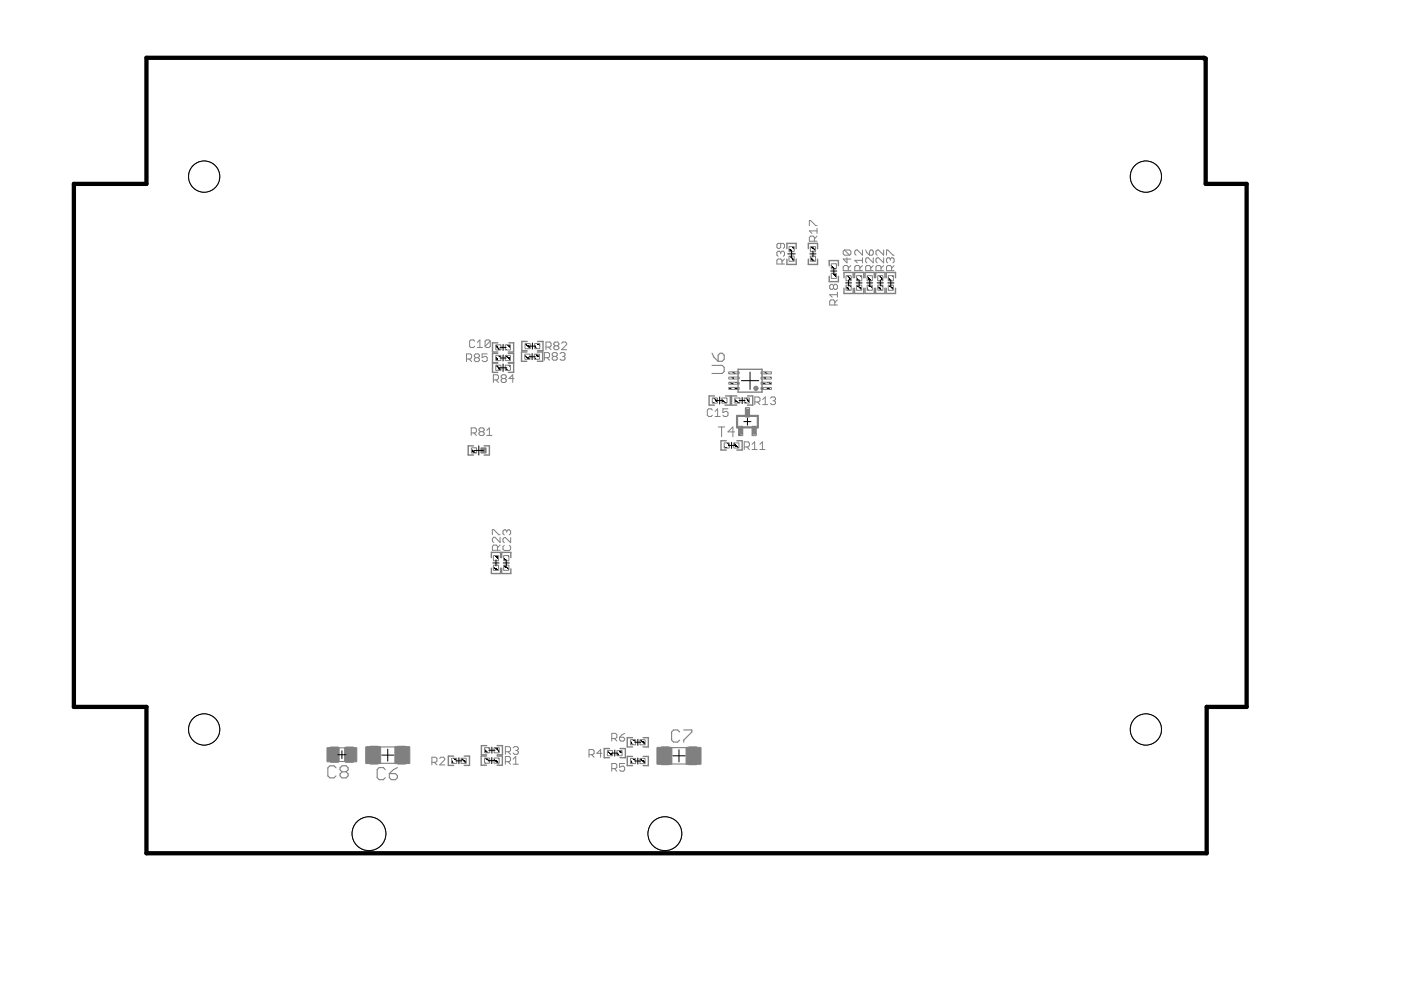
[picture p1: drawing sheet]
<svg xmlns="http://www.w3.org/2000/svg" width="297mm" height="210mm" viewBox="0 0 297 210" stroke-linecap="round" stroke-linejoin="round" font-family="sans-serif">
<g fill="#808080" stroke="#808080" stroke-width=".21">
<path d="M97.8 160.8h1v1h-1z" fill-rule="evenodd"/>
<path d="M95.8 160.8h1v1h-1z" fill-rule="evenodd"/>
<path d="M102.7 160.7h1.1v1.1h-1.1z" fill-rule="evenodd"/>
<path d="M104.8 160.7h1v1.1h-1z" fill-rule="evenodd"/>
<path d="M104.8 158.5h1v1.1h-1z" fill-rule="evenodd"/>
<path d="M102.8 158.5h1v1.1h-1z" fill-rule="evenodd"/>
<path d="M83.8 158.3h3v3.6h-3z" fill-rule="evenodd"/>
<path d="M77.6 158.3h3.1v3.6h-3.1z" fill-rule="evenodd"/>
<path d="M130.8 159.2h1.1v1h-1.1z" fill-rule="evenodd"/>
<path d="M128.8 159.2h1.1v1h-1.1z" fill-rule="evenodd"/>
<path d="M133.7 160.8h1v1.1h-1z" fill-rule="evenodd"/>
<path d="M135.7 160.8h1.1v1.1h-1.1z" fill-rule="evenodd"/>
<path d="M135.7 156.9h1.1v1h-1.1z" fill-rule="evenodd"/>
<path d="M133.7 156.9h1v1h-1z" fill-rule="evenodd"/>
<path d="M139.3 158.5h3.1v3.5h-3.1z" fill-rule="evenodd"/>
<path d="M145.5 158.5h3.1v3.5h-3.1z" fill-rule="evenodd"/>
<path d="M69.4 158.6h2.5v2.9h-2.5z" fill-rule="evenodd"/>
<path d="M73.1 158.6h2.5v2.9h-2.5z" fill-rule="evenodd"/>
<path d="M100 95h1v1h-1z" fill-rule="evenodd"/>
<path d="M102 95h1v1h-1z" fill-rule="evenodd"/>
<path d="M111.3 72.9h1.1v1h-1.1z" fill-rule="evenodd"/>
<path d="M113.4 72.9h1v1h-1z" fill-rule="evenodd"/>
<path d="M111.3 75.1h1v1.1h-1z" fill-rule="evenodd"/>
<path d="M113.3 75.1h1.1v1.1h-1.1z" fill-rule="evenodd"/>
<path d="M107.2 77.5h1v1h-1z" fill-rule="evenodd"/>
<path d="M105.1 77.5h1.1v1h-1.1z" fill-rule="evenodd"/>
<path d="M105.1 75.4h1.1v1h-1.1z" fill-rule="evenodd"/>
<path d="M107.2 75.4h1v1h-1z" fill-rule="evenodd"/>
<path d="M107.2 73.1h1v1.1h-1z" fill-rule="evenodd"/>
<path d="M105.1 73.1h1.1v1.1h-1.1z" fill-rule="evenodd"/>
<path d="M154.5 82.2l2.2-.1v.4l-2.1 .1z" fill-rule="evenodd"/>
<path d="M154.5 81.1l2.2-.1v.4l-2.1 .1z" fill-rule="evenodd"/>
<path d="M154.5 80l2.2-.1v.4l-2.1 .1z" fill-rule="evenodd"/>
<path d="M154.5 78.9l2.2-.1v.4l-2.1 .1z" fill-rule="evenodd"/>
<path d="M161.4 82.2l2.1-.1 .1 .4-2.2 .1z" fill-rule="evenodd"/>
<path d="M161.4 81.1l2.1-.1 .1 .4-2.2 .1z" fill-rule="evenodd"/>
<path d="M161.4 80l2.1-.1 .1 .4-2.2 .1z" fill-rule="evenodd"/>
<path d="M161.4 78.9l2.1-.1 .1 .4-2.2 .1z" fill-rule="evenodd"/>
<path d="M158.1 86.4l.8 .1v1.9l-.9-.1z" fill-rule="evenodd"/>
<path d="M156.6 90.4l.9 .1v1.8h-.9z" fill-rule="evenodd"/>
<path d="M159.5 90.4l.8 .1v1.8h-.9z" fill-rule="evenodd"/>
<path d="M155.6 93.9h1v1.1h-1z" fill-rule="evenodd"/>
<path d="M153.6 93.9h1v1.1h-1z" fill-rule="evenodd"/>
<path d="M157.8 84.4h1.1v1h-1.1z" fill-rule="evenodd"/>
<path d="M155.8 84.4h1.1v1h-1.1z" fill-rule="evenodd"/>
<path d="M153.1 84.4h1v1h-1z" fill-rule="evenodd"/>
<path d="M151.1 84.4h1v1h-1z" fill-rule="evenodd"/>
<path d="M181.6 58.5h1.1v1h-1.1z" fill-rule="evenodd"/>
<path d="M181.6 60.5h1.1v1h-1.1z" fill-rule="evenodd"/>
<path d="M171.8 52.3h1.1v1.1h-1.1z" fill-rule="evenodd"/>
<path d="M171.8 54.3h1.1v1.1h-1.1z" fill-rule="evenodd"/>
<path d="M176.3 58h1v1h-1z" fill-rule="evenodd"/>
<path d="M176.3 55.9h1v1.1h-1z" fill-rule="evenodd"/>
<path d="M186.1 58.5h1.1v1h-1.1z" fill-rule="evenodd"/>
<path d="M186.1 60.5h1.1v1h-1.1z" fill-rule="evenodd"/>
<path d="M188.3 58.5h1.1v1h-1.1z" fill-rule="evenodd"/>
<path d="M188.3 60.5h1.1v1h-1.1z" fill-rule="evenodd"/>
<path d="M183.9 60.5h1v1h-1z" fill-rule="evenodd"/>
<path d="M183.9 58.5h1v1h-1z" fill-rule="evenodd"/>
<path d="M179.4 60.5h1v1h-1z" fill-rule="evenodd"/>
<path d="M179.4 58.5h1v1h-1z" fill-rule="evenodd"/>
<path d="M167.3 54.3h1.1v1.1h-1.1z" fill-rule="evenodd"/>
<path d="M167.3 52.3h1.1v1.1h-1.1z" fill-rule="evenodd"/>
<path d="M106.8 119.9h1.1v1h-1.1z" fill-rule="evenodd"/>
<path d="M106.8 117.8h1.1v1.1h-1.1z" fill-rule="evenodd"/>
<path d="M104.6 117.8h1.1v1.1h-1.1z" fill-rule="evenodd"/>
<path d="M104.6 119.9h1.1v1h-1.1z" fill-rule="evenodd"/>
<path d="M159.9 82a.45 .45 0 0 1 .5-.1 .45 .45 0 0 1 .3 .4h-.3a.17 .17 0 0 1-.2 .2 .17 .17 0 0 1-.1-.3 .17 .17 0 0 1 .3 .1h.3a.45 .45 0 0 1-.6 .5 .45 .45 0 0 1-.2-.8z" fill-rule="evenodd"/>
</g>
<g fill="none" stroke="#808080" stroke-width=".3">
<path d="M166.8 52.7v-1.1h2v1.1M166.8 54.9v1.2h2v-1.2M171.4 52.7v-1.1h1.9v1.1M171.4 54.9v1.2h1.9v-1.2M175.8 56.3v-1.1h2v1.1M175.8 58.6v1.1h2v-1.1M178.9 58.9v-1.1h2v1.1M181.2 58.9v-1.1h1.9v1.1M183.4 58.9v-1.1h2v1.1M185.7 58.9v-1.1h1.9v1.1M187.9 58.9v-1.1h2v1.1M105.5 72.7h-1.1v1.9h1.1"/>
<path d="M105.5 77h-1.1v2h1.1M105.5 74.9h-1.1v2h1.1M107.8 77h1.1v2h-1.1M107.8 74.9h1.1v2h-1.1M107.9 72.7h1v1.9h-1.1M111.7 74.6h-1.1v2h1.1M111.8 72.4h-1.2v2h1.2M113.9 74.6h1.2v2h-1.2M114 72.4h1.1v2h-1.1M156.5 78.3h5.1v4.8h-5.1zM178.9 61.1v1.1h2v-1.1M181.2 61.1v1.1h1.9v-1.1"/>
<path d="M183.4 61.1v1.1h2v-1.1M185.7 61.1v1.1h1.9v-1.1M187.9 61.1v1.1h2v-1.1M100.4 94.5h-1.1v2h1.1M102.6 94.5h1.2v2h-1.2M151.5 83.9h-1.2v2h1.2M153.8 83.9h1v2h-1.1M154 93.5h-1.1v1.9h1.1M156.2 93.5h1.2v1.9h-1.2M156.2 83.9h-1.1v2h1.1M158.5 83.9h1.1v2h-1.1M104.2 118.2v-1.1h1.9v1.1"/>
<path d="M106.4 118.2v-1.1h1.9v1.1M104.2 120.5v1.1h1.9v-1.1M106.4 120.5v1.1h1.9v-1M103.2 158.1h-1.1v1.9h1.1M105.4 158.1h1.1v1.9h-1.1M129.2 158.7h-1.1v2h1.1M131.5 158.7h1.1v2h-1.1M134.1 156.4h-1.1v2h1.1M136.4 156.4h1.1v2h-1.1M96.2 160.3h-1.1v2h1.1M98.4 160.3h1.1v2h-1.1M103.1 160.3h-1.1v1.9h1.1"/>
<path d="M105.4 160.3h1.1v1.9h-1.1M134.1 160.4h-1.1v1.9h1.1M136.4 160.4h1.1v1.9h-1.1"/>
</g>
<path d="M156.3 88.2h4.4v2.4h-4.4z" fill="none" stroke="#808080" stroke-width=".47"/>
<g fill="none" stroke="#808080" stroke-width=".23">
<path d="M151 77.5h2.1l.4 .4v.9l-.4 .4h-2.1M151 74.9l.4 .9 .9 .8M152.7 74.9h.4l.4 .4v.9l-.4 .4h-.8v-1.3zM71.6 158.6h1.7M80.1 158.4h4.2M141.8 158.5h4.3M144.1 155.2l-.4-.4h-.9l-.4 .4v1.7l.4 .4h.9l.4-.4M145 154.8h1.7v.4l-1.7 1.7v.4M71.2 162.8l-.4-.4h-.8l-.5 .4v1.7l.5 .4h.8l.4-.4M71.7 161.5h1.6M72.5 163.6l-.4-.4v-.4l.4-.4h.9l.4 .4v.4l-.4 .4M72.5 163.6l-.4 .5v.4l.4 .4h.9l.4-.4v-.4l-.4-.5"/>
<path d="M72.5 163.6h.9M80.1 161.8h4.2M81.7 163.2l-.4-.4h-.9l-.4 .4v1.7l.4 .4h.9l.4-.4M82.5 164h1.3l.5 .5v.4l-.5 .4h-.8l-.5-.4zM84.3 162.8l-.9 .4-.9 .8M141.8 162h4.3"/>
</g>
<g fill="#808080" stroke="#808080" stroke-width=".21">
<path d="M84.3 158.2h1.7v3.8h-1.7z"/>
<path d="M78.5 158.2h1.6v3.8h-1.6z"/>
<path d="M140.2 158.4h1.7v3.7h-1.7z"/>
<path d="M146 158.4h1.7v3.7h-1.7z"/>
<path d="M70.1 158.4h1.6v3.2h-1.6z"/>
<path d="M73.3 158.4h1.6v3.2h-1.6z"/>
<path d="M158.1 86.7h.7v1.3h-.7z"/>
<path d="M156.7 90.8h.7v1.3h-.7z"/>
<path d="M159.6 90.8h.6v1.3h-.6z"/>
</g>
<g fill="none" stroke="#808080" stroke-width=".21">
<path d="M165.5 51.6v.8l-.3 .3h-.2l-.3-.3v-.5l.3-.3h1.1l.2 .3v.5l-.2 .3M165.5 53.5l-.3-.2h-.2l-.3 .2v.6l.3 .2M165.5 53.5l.3-.2h.3l.2 .2v.6l-.2 .2M165.5 53.5v.3M165.8 56v-.8l-.3-.3h-.5l-.3 .3v.8h1.6M166.3 54.9l-.5 .6M171.6 47.8v-1h.3l1.1 1h.2M172.7 51.1v-.8l-.3-.2h-.5l-.3 .2v.8h1.6M173.2 50.1l-.5 .5M173.2 49h-1.6l.5 .5M173.2 48.4v1.1M179 53h1.1l.3 .3v.5l-.3 .3"/>
<path d="M179 53l-.2 .3v.5l.2 .3h1.1M179 53l1.1 1.1M179.6 54.7v1l-.8-.8h1.6M179.9 57.4v-.8l-.3-.3h-.6l-.2 .3v.8h1.6M180.4 56.3l-.5 .6M182.3 57.4v-.8l-.2-.3h-.6l-.3 .3v.8h1.7M182.9 53v1.1l-1.1-1.1h-.3l-.3 .3v.5l.3 .3M182.9 56.3l-.6 .6M182.9 55.2h-1.7l.6 .5M182.9 54.7v1M183.5 53l.3 .6 .5 .5M184.3 53.3l.3-.3h.3l.2 .3v.5l-.2 .3h-.6z"/>
<path d="M184.6 57.4v-.8l-.3-.3h-.5l-.3 .3v.8h1.6M185.1 54.7v1l-1-1h-.3l-.3 .2v.6l.3 .2M185.1 56.3l-.5 .6M186.8 57.4v-.8l-.3-.3h-.5l-.3 .3v.8h1.6M187.3 53v1.1l-1.1-1.1h-.2l-.3 .3v.5l.3 .3M187.3 54.7v1l-1.1-1h-.2l-.3 .2v.6l.3 .2M187.3 56.3l-.5 .6M188 54.1v-1.1h.2l1.1 1.1h.3M188.8 54.9l.2-.2h.3l.3 .2v.6l-.3 .2M188.8 54.9l-.3-.2h-.3l-.2 .2v.6l.2 .2M188.8 54.9v.3M189 57.4v-.8l-.2-.3h-.6l-.2 .3v.8h1.6"/>
<path d="M189.6 56.3l-.6 .6M98.9 76.1h.8l.3-.3v-.5l-.3-.3h-.8v1.7M99.4 76.1l.6 .6M100.6 72.3l-.2-.2h-.6l-.2 .2v1.1l.2 .3h.6l.2-.3M100.8 75.8h.6M100.8 75.8l-.2-.2v-.3l.2-.3h.6l.2 .3v.3l-.2 .2M100.8 75.8l-.2 .3v.3l.2 .3h.6l.2-.3v-.3l-.2-.3M101.2 73.7h1.1M101.2 72.6l.5-.5v1.6M103.3 75h-1.1v.8l.5-.2h.3l.3 .2v.6l-.3 .3h-.5l-.3-.3M103.9 72.3l-.2-.2h-.6l-.3 .2v1.1M103.9 72.3v1.1l-.2 .3h-.6l-.3-.3"/>
<path d="M103.9 72.3l-1.1 1.1M115.4 75.8h.8l.3-.2v-.6l-.3-.2h-.8v1.6M115.8 73.6h.8l.2-.3v-.5l-.2-.3h-.8v1.6M116 75.8l.5 .6M116.3 73.6l.5 .5M117.3 75.6l-.2-.3v-.3l.2-.2h.6l.3 .2v.3l-.3 .3M117.3 75.6l-.2 .2v.3l.2 .3h.6l.3-.3v-.3l-.3-.2M117.3 75.6h.6M117.7 73.3l-.3-.3v-.2l.3-.3h.5l.3 .3v.2l-.3 .3M117.7 73.3l-.3 .3v.3l.3 .2h.5l.3-.2v-.3l-.3-.3M117.7 73.3h.5M118.7 75l.3-.2h.5l.3 .2v.3l-.3 .3"/>
<path d="M119.1 72.8l.2-.3h.6l.2 .3v.2l-1 1.1h1M119.3 75.6h.2M119.5 75.6l.3 .2v.3l-.3 .3h-.5l-.3-.3M176.7 60.6l-.3-.3h-.2l-.3 .3v.5l.3 .3h.2l.3-.3M176.7 60.6l.3-.3h.3l.2 .3v.5l-.2 .3h-.3l-.3-.3M176.7 60.6v.5M177 64.7v-.8l-.3-.3h-.5l-.3 .3v.8h1.6M177.5 63.6l-.5 .5M177.5 62.5h-1.6l.5 .5M177.5 61.9v1.1M99.9 91.8h.8l.3-.3v-.5l-.3-.3h-.8v1.6M100.5 91.8l.5 .5"/>
<path d="M101.8 91.5l-.2-.3v-.2l.2-.3h.6l.3 .3v.2l-.3 .3M101.8 91.5l-.2 .3v.3l.2 .2h.6l.3-.2v-.3l-.3-.3M101.8 91.5h.6M103.2 92.3h1.1M103.2 91.2l.6-.5v1.6M104.6 80.5h.8l.3-.2v-.6l-.3-.2h-.8v1.6M105.1 80.5l.6 .6M106.5 80.3l-.2-.3v-.3l.2-.2h.6l.2 .2v.3l-.2 .3M106.5 80.3l-.2 .2v.3l.2 .3h.6l.2-.3v-.3l-.2-.2M106.5 80.3h.6M109 80.3h-1.1l.8-.8v1.6M151 87l-.2-.3h-.6l-.2 .3v1l.2 .3h.6l.2-.3"/>
<path d="M151.6 88.3h1.1M151.6 87.2l.5-.5v1.6M152.3 90.5h1.4M153 90.5v2.1M154.3 86.7h-1v.8l.5-.3h.3l.2 .3v.5l-.2 .3h-.6l-.2-.3M155.7 91.6h-1.4l1.1-1.1v2.1M157.8 94.8h.8l.3-.3v-.5l-.3-.3h-.8v1.6M158.3 94.8l.6 .5M159.4 94.2l.6-.5v1.6M159.4 95.3h1.1M160 85.2h.8l.3-.2v-.6l-.3-.2h-.8v1.6M160.6 85.2l.5 .6"/>
<path d="M161.1 95.3h1.1M161.1 94.2l.5-.5v1.6M161.7 84.7l.5-.5v1.6M161.7 85.8h1.1M163.3 84.4l.3-.2h.5l.3 .2v.3l-.3 .3M163.9 85h.2M164.1 85l.3 .2v.3l-.3 .3h-.5l-.3-.3M104.4 113.4v-1.1h.3l1 1.1h.3M105.5 116.7v-.9l-.3-.2h-.5l-.3 .2v.9h1.6M106 113.9v1.1l-1.1-1.1h-.2l-.3 .3v.5l.3 .3M106 115.6l-.5 .5M106.9 115.6l-.3 .3v.5l.3 .3h1.1l.3-.3v-.5l-.3-.3"/>
<path d="M107.4 112.6l-.2-.3h-.3l-.3 .3v.6l.3 .2M107.4 112.6l.3-.3h.3l.3 .3v.6l-.3 .2M107.4 112.6v.3M108.3 114v1.1l-1.1-1.1h-.3l-.3 .3v.5l.3 .3M107.1 159.4h.9l.2-.3v-.5l-.2-.3h-.9v1.6M107.7 159.4l.5 .5M108.8 158.6l.3-.3h.5l.3 .3v.2l-.3 .3M109.3 159.1h.3M109.6 159.1l.3 .3v.3l-.3 .2h-.5l-.3-.2M124.9 160h.8l.3-.3v-.5l-.3-.3h-.8v1.6M125.4 160l.6 .5M127.6 159.7h-1.1l.8-.8v1.6"/>
<path d="M129.7 156.6h.8l.3-.3v-.5l-.3-.3h-.8v1.6M130.3 156.6l.5 .5M131.4 156.3h.8l.2 .3v.2l-.2 .3h-.6l-.2-.3zM132.4 155.5l-1 .8M91.6 161.6h.8l.2-.2v-.6l-.2-.3h-.8v1.7M92.1 161.6l.5 .6M93.2 160.8l.3-.3h.5l.3 .3v.3l-1.1 1.1h1.1M107.1 161.5h.9l.2-.3v-.5l-.2-.3h-.9v1.6M107.7 161.5l.5 .5M108.8 161l.5-.6v1.6M108.8 162h1.1M129.7 163h.8l.3-.3v-.5l-.3-.3h-.8v1.6"/>
<path d="M130.3 163l.5 .5M132.4 161.9h-1v.8l.5-.3h.3l.2 .3v.5l-.2 .3h-.6l-.2-.3"/>
</g>
<g fill="none" stroke="#000" stroke-width=".21">
<path d="M167 53.8h1.6M167.8 53v1.6M171.7 53.8h1.3M172.4 53.2v1.3M176.1 57.5h1.3M176.8 56.8v1.3M179.3 60h1.3M179.9 59.4v1.2M181.5 60h1.3M182.2 59.4v1.2M183.7 60h1.3M184.4 59.4v1.2"/>
<path d="M186 60h1.3M186.6 59.4v1.2M188.2 60h1.3M188.9 59.4v1.2M105.9 78h1.6M106 75.9h1.3M106 73.7h1.3M106.7 73v1.3M106.7 75.2v1.3M106.7 77.2v1.6M112.2 75.6h1.3M112.2 73.4h1.3"/>
<path d="M112.8 75v1.3M112.9 72.7v1.3M159 78.9v3.6M100.5 95.5h2M101.5 94.5v2M151.8 84.9h1.5M152.6 84.2v1.5M154.5 94.4h1.2M155.1 93.8v1.3M156.7 84.9h1.3M157.2 80.7h3.7M157.4 84.3v1.3"/>
<path d="M157.7 89.4h1.5M158.5 88.6v1.5M104.5 119.4h1.3M105.2 118.7v1.3M106.7 119.4h1.3M107.3 118.7v1.3M72.5 159.2v1.6M82.2 158.8v2.6M103.7 159.1h1.2M104.3 158.4v1.3M129.7 159.7h1.3M130.3 159v1.3"/>
<path d="M134.6 157.4h1.3M135.2 156.7v1.3M144 159v2.5M71.6 160h1.7M80.9 160.1h2.6M96.6 161.3h1.3M97.3 160.7v1.2M103.6 161.3h1.3M104.3 160.6v1.3M134.6 161.4h1.3M135.2 160.7v1.3M142.7 160.3h2.6"/>
<circle cx="43.3" cy="154.7" r="3.3"/>
</g>
<path d="M31.1 12.3h224.2v.1h.3v26.6h8.7v110.9h-8.5v31h-224.7v-31h-15.4v-110.9h15.4z" fill="none" stroke="#000" stroke-width=".91"/>
<circle cx="43.3" cy="154.7" r="3.3" fill="#fff" stroke="#000" stroke-width=".21"/>
<circle cx="243" cy="154.7" r="3.3" fill="none" stroke="#000" stroke-width=".21"/>
<circle cx="243" cy="154.7" r="3.3" fill="#fff" stroke="#000" stroke-width=".21"/>
<circle cx="243" cy="37.4" r="3.3" fill="none" stroke="#000" stroke-width=".21"/>
<circle cx="243" cy="37.4" r="3.3" fill="#fff" stroke="#000" stroke-width=".21"/>
<circle cx="43.3" cy="37.4" r="3.3" fill="none" stroke="#000" stroke-width=".21"/>
<circle cx="43.3" cy="37.4" r="3.3" fill="#fff" stroke="#000" stroke-width=".21"/>
<circle cx="78.2" cy="176.8" r="3.6" fill="none" stroke="#000" stroke-width=".21"/>
<circle cx="78.2" cy="176.8" r="3.6" fill="#fff" stroke="#000" stroke-width=".21"/>
<circle cx="141" cy="176.8" r="3.6" fill="none" stroke="#000" stroke-width=".21"/>
<circle cx="141" cy="176.8" r="3.6" fill="#fff" stroke="#000" stroke-width=".21"/>
</svg>
